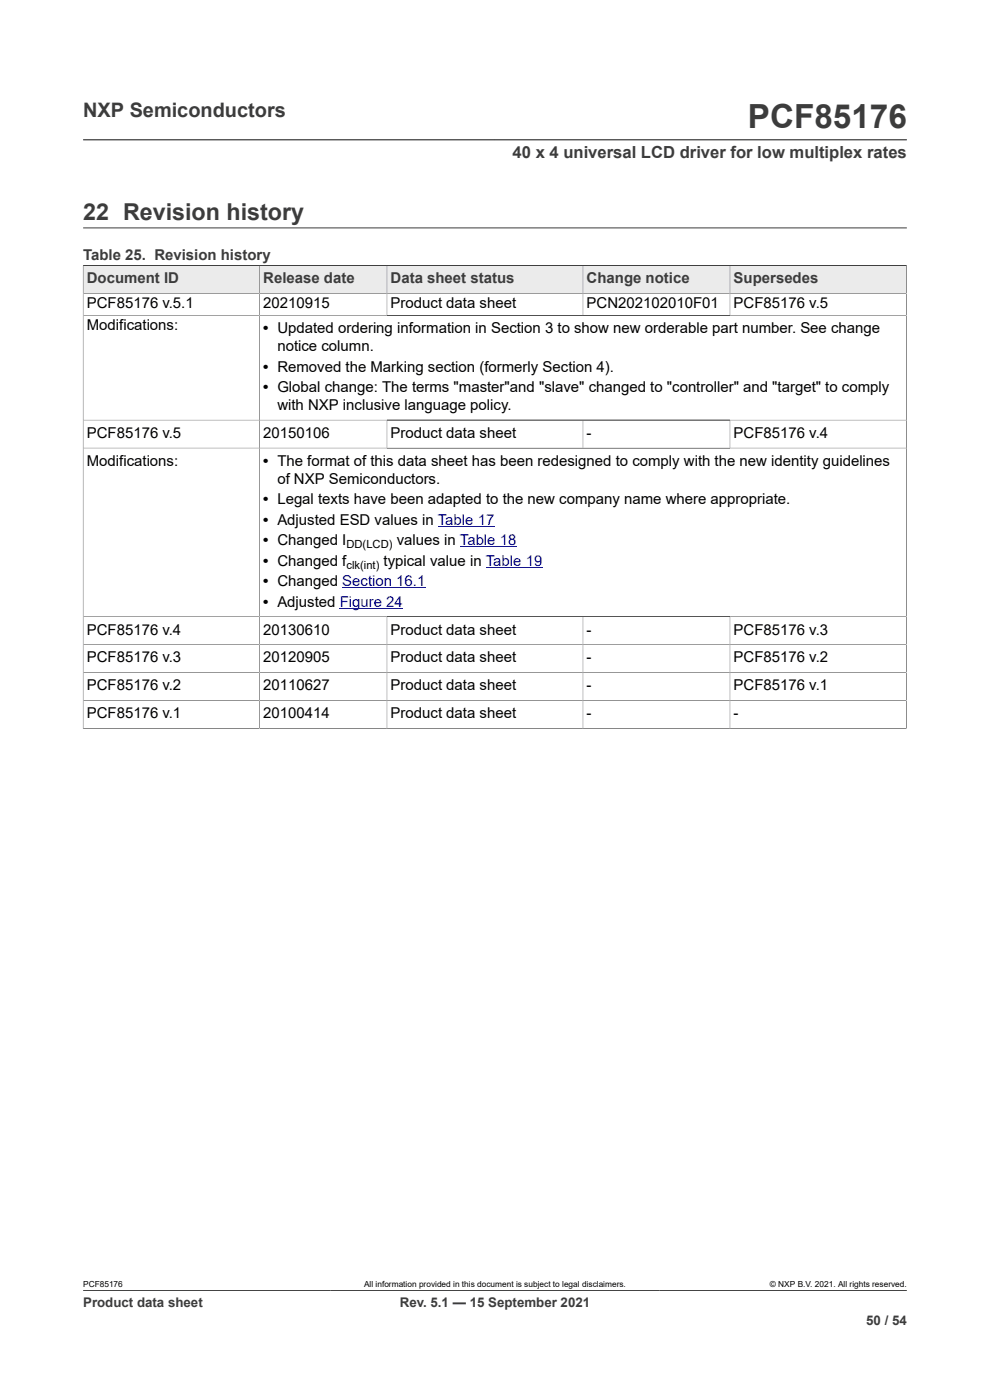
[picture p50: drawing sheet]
<svg xmlns="http://www.w3.org/2000/svg" width="210mm" height="297mm" viewBox="0 0 210 297" stroke-linecap="round" stroke-linejoin="round" font-family="sans-serif">
<defs><g id="words">
<text font-size="7.1" fill="#3c3c3c" x="158.6" y="27.2">PCF85176</text>
<text font-size="4.9" fill="#3c3c3c" x="17.6" y="46.6">22 Revision history</text>
<text font-size="4.2" fill="#3c3c3c" x="17.6" y="24.8">NXP Semiconductors</text>
<text font-size="3.5" fill="#3c3c3c" x="108.7" y="33.5">40 x 4 universal LCD driver for low multiplex rates</text>
<g font-size="3.2" fill="#3c3c3c">
<text x="17.6" y="55.2">Table 25. Revision history</text>
<text x="18.4" y="60.1">Document ID</text>
<text x="55.8" y="60.1">Release date</text>
<text x="82.9" y="60.1">Data sheet status</text>
<text x="124.4" y="60.1">Change notice</text>
<text x="155.6" y="60.1">Supersedes</text>
</g>
<g font-size="3.2">
<text x="18.4" y="65.4">PCF85176 v.5.1</text>
<text x="55.8" y="65.4">20210915</text>
<text x="82.9" y="65.4">Product data sheet</text>
<text x="124.4" y="65.4">PCN202102010F01</text>
<text x="155.6" y="65.4">PCF85176 v.5</text>
<text x="18.4" y="70.1">Modifications:</text>
<text x="55.8" y="70.7">• Updated ordering information in Section 3 to show new orderable part number. See change</text>
<text x="58.8" y="74.5">notice column.</text>
<text x="55.8" y="78.8">• Removed the Marking section (formerly Section 4).</text>
<text x="55.8" y="83.2">• Global change: The terms &quot;master&quot;and &quot;slave&quot; changed to &quot;controller&quot; and &quot;target&quot; to comply</text>
<text x="58.8" y="87">with NXP inclusive language policy.</text>
<text x="18.4" y="92.9">PCF85176 v.5</text>
<text x="55.8" y="92.9">20150106</text>
<text x="82.9" y="92.9">Product data sheet</text>
<text x="124.4" y="92.9">-</text>
<text x="155.6" y="92.9">PCF85176 v.4</text>
<text x="18.4" y="98.8">Modifications:</text>
<text x="55.8" y="98.8">• The format of this data sheet has been redesigned to comply with the new identity guidelines</text>
<text x="55.8" y="107">• Legal texts have been adapted to the new company name where appropriate.</text>
<text x="58.8" y="102.6">of NXP Semiconductors.</text>
<text x="55.8" y="111.3">• Adjusted ESD values in Table 17</text>
<text x="55.8" y="115.7">• Changed I</text>
<text x="84.1" y="115.7">values in Table 18</text>
<text x="55.8" y="120">• Changed f</text>
<text x="55.8" y="124.3">• Changed Section 16.1</text>
<text x="81.4" y="120">typical value in Table 19</text>
<text x="55.8" y="128.7">• Adjusted Figure 24</text>
<text x="18.4" y="134.6">PCF85176 v.4</text>
<text x="55.8" y="134.6">20130610</text>
<text x="82.9" y="134.6">Product data sheet</text>
<text x="124.4" y="134.6">-</text>
<text x="155.6" y="134.6">PCF85176 v.3</text>
<text x="18.4" y="140.5">PCF85176 v.3</text>
<text x="55.8" y="140.5">20120905</text>
<text x="82.9" y="140.5">Product data sheet</text>
<text x="124.4" y="140.5">-</text>
<text x="155.6" y="140.5">PCF85176 v.2</text>
<text x="18.4" y="146.5">PCF85176 v.2</text>
<text x="55.8" y="146.5">20110627</text>
<text x="82.9" y="146.5">Product data sheet</text>
<text x="124.4" y="146.5">-</text>
<text x="155.6" y="146.5">PCF85176 v.1</text>
<text x="18.4" y="152.4">PCF85176 v.1</text>
<text x="55.8" y="152.4">20100414</text>
<text x="82.9" y="152.4">Product data sheet</text>
<text x="124.4" y="152.4">-</text>
<text x="155.6" y="152.4">-</text>
</g>
<g font-size="2.8" fill="#3c3c3c">
<text x="17.6" y="277.3">Product data sheet</text>
<text x="84.8" y="277.3">Rev. 5.1 — 15 September 2021</text>
<text x="183.7" y="281">50 / 54</text>
</g>
<g font-size="2.4">
<text x="73.5" y="116.3">DD(LCD)</text>
<text x="73.5" y="120.6">clk(int)</text>
</g>
<g font-size="1.8">
<text x="17.6" y="273.1">PCF85176</text>
<text x="77.2" y="273.1">All information provided in this document is subject to legal disclaimers.</text>
<text x="163.3" y="273.1">© NXP B.V. 2021. All rights reserved.</text>
</g>
</g></defs>
<path d="M17.6 29.7h174.8M17.6 56.3h174.7M17.6 48.3h174.8" fill="none" stroke="#3c3c3c" stroke-width=".21"/>
<path d="M17.7 56.4h37.3v5.8h-37.3z" fill="#ebebeb"/>
<path d="M17.6 56.3h37.5v5.9h-37.5z" fill="none" stroke="#3c3c3c" stroke-width=".21"/>
<path d="M55.1 56.4h26.9v5.8h-26.9z" fill="#ebebeb"/>
<path d="M55.1 56.3h27v5.9h-27z" fill="none" stroke="#3c3c3c" stroke-width=".21"/>
<path d="M82.2 56.4h41.4v5.8h-41.4z" fill="#ebebeb"/>
<path d="M82.1 56.3h41.6v5.9h-41.6z" fill="none" stroke="#3c3c3c" stroke-width=".21"/>
<path d="M123.7 56.4h31.1v5.8h-31.1z" fill="#ebebeb"/>
<path d="M123.7 56.3h31.1v5.9h-31.1z" fill="none" stroke="#3c3c3c" stroke-width=".21"/>
<path d="M154.9 56.4h37.3v5.8h-37.3z" fill="#ebebeb"/>
<g fill="none" stroke="#3c3c3c" stroke-width=".21">
<path d="M17.6 56.3h174.7v98.3M154.8 56.3v10.6M17.6 66.9h174.7M55.1 62.2v92.3M82.1 62.2v4.7M123.7 62.2v4.7M192.3 62.2h-174.7v92.4M17.6 89.1h174.7M17.6 95.1h174.7M82.1 89.1v6M123.7 89.1v6M154.8 89.1v6"/>
<path d="M17.6 136.8h174.7M82.1 130.8v23.7M123.7 130.8v23.7M154.8 130.8v23.7M192.3 130.8h-174.7M17.6 154.5h174.7M17.6 148.6h174.7M192.3 142.7h-174.7M17.6 273.8h174.8"/>
</g>
<path d="M92.9 111.7h12M97.5 116h12M72.1 129h13.4M72.6 124.7h17.6M103.1 120.3h12" fill="none" stroke="#00f" stroke-width=".21"/>
<use href="#words"/>
</svg>
